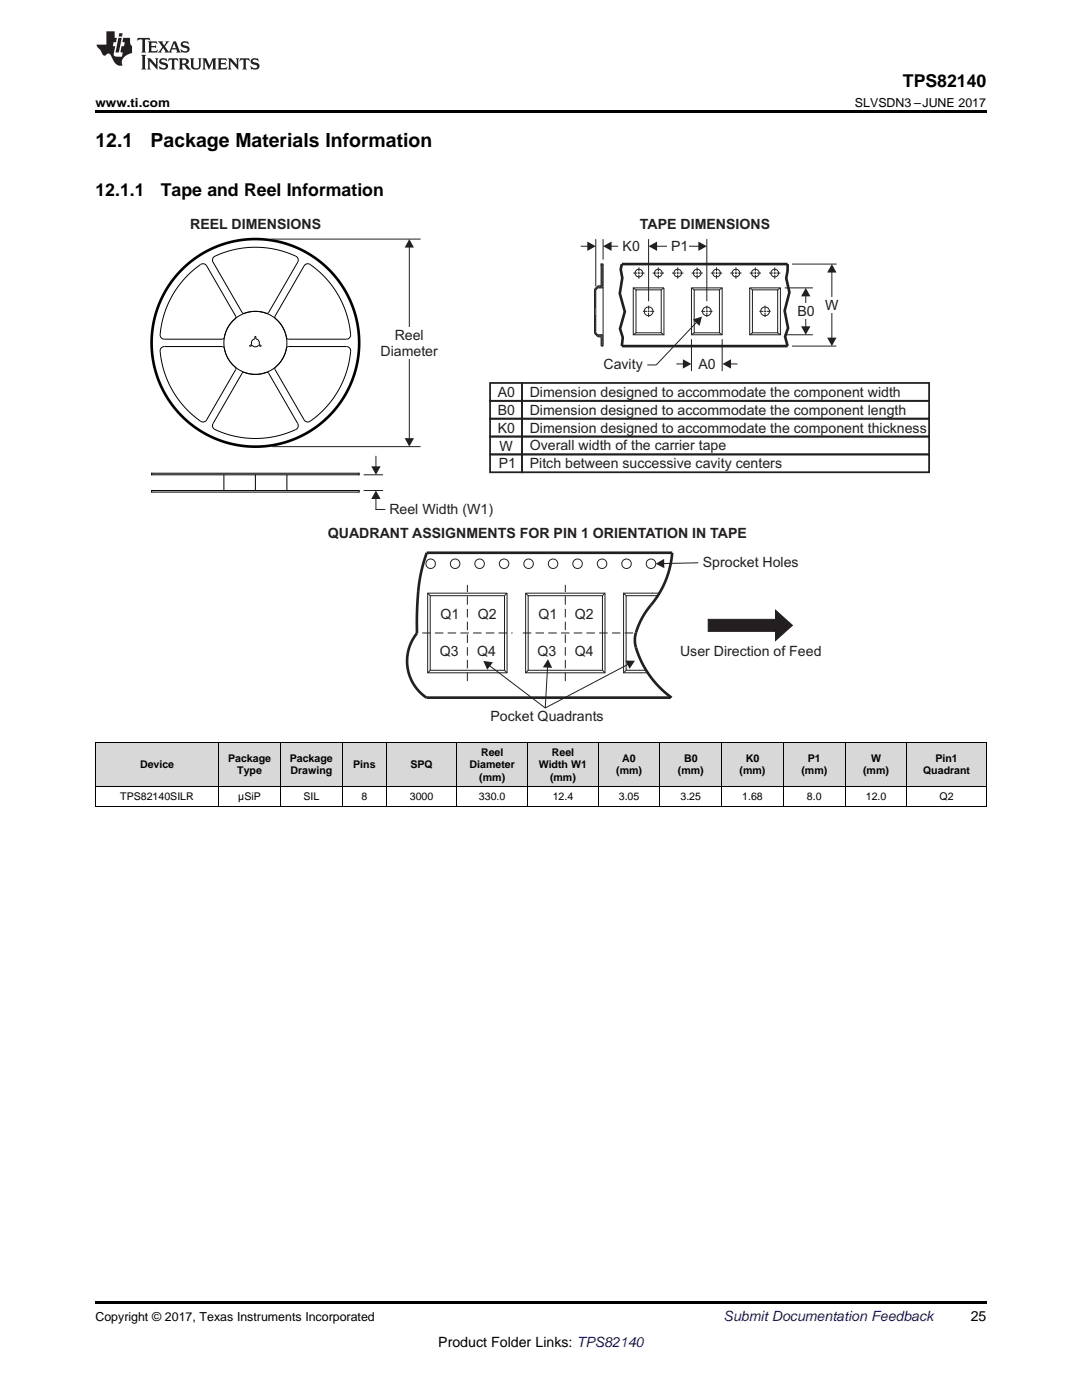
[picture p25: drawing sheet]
<svg xmlns="http://www.w3.org/2000/svg" width="216mm" height="279mm" viewBox="0 0 216 279" stroke-linecap="round" stroke-linejoin="round" font-family="sans-serif">
<defs><g id="words">
<g font-size="3.9">
<text x="19" y="29.3">12.1</text>
<text x="30.1" y="29.3">Package Materials Information</text>
</g>
<g font-size="3.5">
<text x="180.2" y="17.3">TPS82140</text>
<text x="19" y="39.2">12.1.1</text>
<text x="32.1" y="39.2">Tape and Reel Information</text>
</g>
<g font-size="2.8" fill="#231f20">
<text x="38" y="45.7">REEL DIMENSIONS</text>
<text x="127.7" y="45.7">TAPE DIMENSIONS</text>
<text x="124.2" y="50.1">K0</text>
<text x="133.9" y="50.1">P1</text>
<text x="159.1" y="63.1">B0</text>
<text x="164.7" y="61.9">W</text>
<text x="75.9" y="71">Diameter</text>
<text x="78.8" y="67.8">Reel</text>
<text x="120.4" y="73.6">Cavity</text>
<text x="139.4" y="73.6">A0</text>
<text x="99.3" y="82.8">B0</text>
<text x="99.3" y="79.2">A0</text>
<text x="105.7" y="82.8">Dimension designed to accommodate the component length</text>
<text x="105.7" y="79.2">Dimension designed to accommodate the component width</text>
<text x="99.3" y="86.3">K0</text>
<text x="99.7" y="89.9">W</text>
<text x="105.7" y="86.3">Dimension designed to accommodate the component thickness</text>
<text x="105.7" y="89.8">Overall width of the carrier tape</text>
<text x="99.5" y="93.5">P1</text>
<text x="105.7" y="93.5">Pitch between successive cavity centers</text>
<text x="65.4" y="107.5">QUADRANT ASSIGNMENTS FOR PIN 1 ORIENTATION IN TAPE</text>
<text x="77.7" y="102.7">Reel Width (W1)</text>
<text x="140.2" y="113.1">Sprocket Holes</text>
<text x="87.9" y="123.5">Q1</text>
<text x="95.4" y="123.6">Q2</text>
<text x="107.5" y="123.6">Q1</text>
<text x="114.7" y="123.6">Q2</text>
<text x="87.7" y="131">Q3</text>
<text x="95.2" y="131">Q4</text>
<text x="107.3" y="131">Q3</text>
<text x="114.7" y="131">Q4</text>
<text x="135.7" y="130.8">User Direction of Feed</text>
<text x="97.9" y="143.8">Pocket Quadrants</text>
</g>
<text font-size="2.8" fill="#0000c8" x="144.4" y="263.6">Submit Documentation Feedback</text>
<g font-size="2.8">
<text x="193.7" y="263.6">25</text>
<text x="87.5" y="268.9">Product Folder Links: TPS82140</text>
</g>
<g font-size="2.5">
<text x="19" y="21.4">www.ti.com</text>
<text x="170.6" y="21.4">SLVSDN3 –JUNE 2017</text>
<text x="19" y="263.6">Copyright © 2017, Texas Instruments Incorporated</text>
</g>
<g font-size="2.1">
<text x="27.9" y="153.3">Device</text>
<text x="45.5" y="152.1">Package</text>
<text x="47.3" y="154.6">Type</text>
<text x="57.8" y="152.1">Package</text>
<text x="58" y="154.6">Drawing</text>
<text x="70.5" y="153.3">Pins</text>
<text x="81.9" y="153.3">SPQ</text>
<text x="93.7" y="153.3">Diameter</text>
<text x="95.6" y="155.8">(mm)</text>
<text x="96" y="150.8">Reel</text>
<text x="107.5" y="153.3">Width W1</text>
<text x="109.7" y="155.8">(mm)</text>
<text x="110.1" y="150.8">Reel</text>
<text x="122.9" y="154.6">(mm)</text>
<text x="124.2" y="152.1">A0</text>
<text x="135.3" y="154.6">(mm)</text>
<text x="136.5" y="152.1">B0</text>
<text x="147.6" y="154.6">(mm)</text>
<text x="148.8" y="152.1">K0</text>
<text x="159.9" y="154.6">(mm)</text>
<text x="161.2" y="152.1">P1</text>
<text x="172.2" y="154.6">(mm)</text>
<text x="173.8" y="152.1">W</text>
<text x="184.2" y="154.6">Quadrant</text>
<text x="186.7" y="152.1">Pin1</text>
<text x="24" y="159.7">TPS82140SILR</text>
<text x="47.6" y="159.7">µSiP</text>
<text x="60.5" y="159.7">SIL</text>
<text x="72.1" y="159.7">8</text>
<text x="81.8" y="159.7">3000</text>
<text x="95.6" y="159.7">330.0</text>
<text x="110.3" y="159.7">12.4</text>
<text x="123.5" y="159.7">3.05</text>
<text x="135.8" y="159.7">3.25</text>
<text x="148.1" y="159.7">1.68</text>
<text x="161" y="159.7">8.0</text>
<text x="172.8" y="159.7">12.0</text>
<text x="187.5" y="159.7">Q2</text>
</g>
</g></defs>
<g fill="#d8d8d8">
<path d="M19 148.2h24.7v8.9h-24.7z"/>
<path d="M43.7 148.2h12.3v8.9h-12.3z"/>
<path d="M56 148.2h12.3v8.9h-12.3z"/>
<path d="M68.3 148.2h8.8v8.9h-8.8z"/>
<path d="M77.1 148.2h14.1v8.9h-14.1z"/>
<path d="M91.2 148.2h14.1v8.9h-14.1z"/>
<path d="M105.3 148.2h14.1v8.9h-14.1z"/>
<path d="M119.4 148.2h12.3v8.9h-12.3z"/>
<path d="M131.7 148.2h12.3v8.9h-12.3z"/>
<path d="M144 148.2h12.4v8.9h-12.4z"/>
<path d="M156.4 148.2h12.3v8.9h-12.3z"/>
<path d="M168.7 148.2h12.3v8.9h-12.3z"/>
<path d="M181 148.2h15.8v8.9h-15.8z"/>
</g>
<path d="M19 259.7h177.8v.5h-177.8z" fill="#000"/>
<g fill="none" stroke="#000" stroke-width=".2">
<path d="M19 157h177.8M19 148.1h177.8M19.1 148.2v12.8M43.6 148.2v12.8M55.9 148.2v12.8M68.3 148.2v12.8M77.1 148.2v12.8M91.1 148.2v12.8M105.3 148.2v12.8M119.3 148.2v12.8M131.6 148.2v12.8M144 148.2v12.8"/>
<path d="M156.3 148.2v12.8M168.6 148.2v12.8M180.9 148.2v12.8M196.8 148.2v12.8M19 161h177.8"/>
</g>
<path d="M97.8 76.4h6.4v3.6h-6.4zM97.8 80h6.4v3.6h-6.4zM97.8 83.6h6.4v3.5h-6.4z" fill="none" stroke="#231f20" stroke-width=".35"/>
<path d="M81.7 49.3v38.3" fill="none" stroke="#231f20" stroke-width=".2"/>
<g fill="#231f20">
<path d="M80.7 87.4h1.9l-.9 1.7z"/>
<path d="M81.7 47.7l.9 1.7h-1.9z"/>
</g>
<circle cx="51" cy="68.4" r="20.7" fill="none" stroke="#000" stroke-width=".53"/>
<g fill="none" stroke="#000" stroke-width=".2">
<path d="M37.4 55l2.7-2.3 .5-.1 .5 .2 6 10.4a.82 .82 0 0 1-.6 .8l-.9 1.2-.7 1.5a.8 .8 0 0 1-.5 1h-11.6l-.4-.1-.3-.3-.1-.5 .3-2.4 1.1-3.5 1.7-3zM42.7 51.3l1.7-.8 2-.6 2.1-.4 2.3-.2 2.4 .2 2.1 .3 2.3 .7 1.7 .8 .2 .5-.1 .5-5.8 10.1a.82 .82 0 0 1-1.1-.1l-1.5-.2-1.6 .2a.82 .82 0 0 1-1 .1l-5.9-10.1-.1-.6zM60.8 52.9l.4-.2h.5l1.5 1.1 2 2 1.8 2.3 1.2 2.1 .9 2.2 .6 2.3 .2 2.3-.3 .5-.5 .2h-11.6a.82 .82 0 0 1-.5-1l-.6-1.5-1-1.2a.83 .83 0 0 1-.5-.8zM32.2 69.4l.6-.2h11.7a.82 .82 0 0 1 .4 .9l.6 1.4 1 1.3a.8 .8 0 0 1 .6 .9l-5.9 10.1-.4 .4h-.5l-1.7-1.3-1.6-1.4-1.5-1.9-1.3-2-1.1-2.4-.7-2.2-.4-2.9zM48.3 74.5l.1-.1a.82 .82 0 0 1 1 .1l1.5 .2 1.6-.2a.82 .82 0 0 1 1.1-.1l5.8 10.1 .1 .6-.4 .6-2.8 1-2.6 .6-2.6 .2-2.4-.1-2.8-.6-3.1-1.1-.4-.6 .1-.6zM50.9 67.2h.2v.4l.5 .4 .1 .7 .4 .2v.2l-.5-.2-.6 .3-.4-.1-.3-.2-.5 .2 .4-.4 .1-.7 .6-.4zM57.3 69.3l.3-.1h11.5l.6 .2 .3 .7-.5 2.9-.8 2.5-1 2.1-1.5 2.2-1.7 2-2.6 2.3-.7 .1-.5-.4-5.8-10.1a.83 .83 0 0 1 .5-.9l1.2-1.6zM30.3 97.9h41.4v.3h-41.4zM30.3 94.4h41.4v.4h-41.4zM44.7 94.8v3.1M51 94.8v3.1M57.2 94.8v3.1"/>
<circle cx="51" cy="68.4" r="6.3"/>
</g>
<path d="M54 47.7h29.9M54.3 89.1h29.6M72.6 94.8h3.8M72.6 97.9h3.8M75 99.4v2.3" fill="none" stroke="#231f20" stroke-width=".2"/>
<path d="M75 97.9l.9 1.7h-1.8z" fill="#231f20"/>
<path d="M160.8 59v6.3M75 101.7h1.8" fill="none" stroke="#231f20" stroke-width=".2"/>
<path d="M104.2 80h81.2v3.6h-81.2zM104.2 76.4h81.2v3.6h-81.2zM97.8 87.1h6.4v3.6h-6.4zM97.8 90.7h6.4v3.6h-6.4zM104.2 83.6h81.2v3.5h-81.2zM104.2 87.1h81.2v3.6h-81.2zM104.2 90.7h81.2v3.6h-81.2z" fill="none" stroke="#231f20" stroke-width=".35"/>
<g fill="#231f20">
<path d="M160.8 57.5l.9 1.6h-1.8z"/>
<path d="M159.9 65.1h1.8l-.9 1.7z"/>
</g>
<path d="M166 54.2v13.3" fill="none" stroke="#231f20" stroke-width=".2"/>
<g fill="#231f20">
<path d="M166 52.7l.9 1.7h-1.8z"/>
<path d="M165.1 67.4h1.8l-.9 1.7z"/>
</g>
<path d="M131 49.1h8.5" fill="none" stroke="#231f20" stroke-width=".2"/>
<g fill="#231f20">
<path d="M129.4 49.1l1.7-.9v1.9z"/>
<path d="M139.3 48.2l1.7 .9-1.7 1z"/>
</g>
<path d="M124.1 52.7h33.1v1.3l-.3 1.5 .6 2.8-.9 3.7 .6 3.5-.5 1.7 .5 1.9h-33.1l.2-1.8-.6-1.7 1-3.4-1-3.6 .5-3.1-.3-1.8z" fill="none" stroke="#231f20" stroke-width=".53"/>
<g fill="none" stroke="#231f20" stroke-width=".2">
<path d="M118.9 47.7v9.5M118.9 58.1l-.3 .2M118.9 58.4l-.3 .2M118.9 58.7l-.3 .2M118.9 59l-.3 .3M118.9 59.3l-.3 .3M118.9 59.6l-.3 .3M118.9 59.9l-.3 .3M119.6 57l-1 1M119.9 57l-.4 .5M119.9 52.7h.4v16.4h-.4v-1.9h-.6l-.7-.6v-8.9l.7-.7h.6zM120.2 52.7l-.3 .2"/>
<path d="M120.3 57.5h-1l-.4 .3v8.6l.4 .4M120.3 47.7v4.1M120.3 52.8l-.4 .4M120.3 53.1l-.4 .4M120.3 53.5l-.4 .4M120.3 53.8l-.4 .4M120.3 54.1l-.4 .4M120.3 54.4l-.4 .4M120.3 54.7l-.4 .4M120.3 55l-.4 .4M120.3 55.3l-.4 .4M120.3 55.7l-.4 .4"/>
<path d="M120.3 56l-.4 .4M120.3 56.3l-.4 .4M120.3 56.6l-.4 .4M120.3 56.9l-.5 .6M120.3 57.2l-.2 .3M126.4 54.5h.8M126.4 57.5h6.1v9.3h-6.1zM126.4 57.5l.5 .3M126.9 57.8h5v8.6h-5zM127.3 54.5h.4M127.5 53.4v.8M127.5 54.3v.4"/>
<path d="M127.5 54.8v.8M127.8 54.5h.8M129.4 47.7v12.4M130.2 54.5h.8M131.2 54.5h.4M131.4 53.4v.8M131.4 54.3v.4M131.4 54.8v.8M131.7 54.5h.8M132.5 57.5l-.6 .3M134.1 54.5h.8M135 54.5h.4"/>
<path d="M135.2 53.4v.8M135.2 54.3v.4M135.2 54.8v.8M135.6 54.5h.8M138 54.5h.8M138 57.5h6.1v9.3h-6.1zM138 57.5l.5 .3M138.5 57.8h5.1v8.6h-5.1zM138.9 54.5h.4M139.1 53.4v.8M139.1 54.3v.4M139.1 54.8v.8"/>
<path d="M139.4 54.5h.8M141 47.7v12.4M141.8 54.5h.9M142.8 54.5h.4M143 53.4v.8M143 54.3v.4M143 54.8v.8M143.3 54.5h.8M144.1 57.5l-.5 .3M145.7 54.5h.8M146.7 54.5h.3M146.8 53.4v.8"/>
<path d="M146.8 54.3v.4M146.8 54.8v.8M147.2 54.5h.8M149.6 54.5h.8M149.6 57.5h6.1v9.3h-6.1zM149.6 57.5l.5 .3M150.1 57.8h5.1v8.6h-5.1zM150.5 54.5h.4M150.7 53.4v.8M150.7 54.3v.4M150.7 54.8v.8M151 54.5h.8"/>
<path d="M153.5 54.5h.8M154.4 54.5h.4M154.6 53.4v.8M154.6 54.3v.4M154.6 54.8v.8M154.9 54.5h.8M155.7 57.5l-.5 .3M156.6 57.5h5.6M158 52.7h8.9M118.6 61.3h.3M118.7 63h.2M118.9 60.3l-.3 .2"/>
<path d="M118.9 60.6l-.3 .2M118.9 60.9l-.3 .2M118.9 61.2l-.1 .1M118.9 63.1l-.3 .2M118.9 63.4l-.3 .3M118.9 63.7l-.3 .3M118.9 64l-.3 .3M118.9 64.3l-.3 .3M118.9 64.7l-.3 .2M118.9 65l-.3 .2M118.9 65.3l-.3 .2M118.9 65.6l-.3 .3"/>
<path d="M118.9 65.9l-.3 .3M118.9 66.2l-.3 .3M118.9 66.5l-.2 .2M119.1 66.6l-.2 .2M119.3 66.8l-.2 .2M119.3 66.8h1M119.6 66.8l-.4 .3M119.9 66.8l-.4 .4M120.2 66.8l-.4 .4M120.3 67l-.4 .4M120.3 67.3l-.4 .4M120.3 67.6l-.4 .4"/>
<path d="M120.3 67.9l-.4 .4M120.3 68.2l-.4 .4M120.3 68.5l-.4 .4M120.3 68.9l-.2 .2M126.9 66.4l-.5 .4M128.3 62.1h.8M129.2 62.1h.4M129.4 61v.8M129.4 61.9v.4M129.4 62.5v.8M129.7 62.1h.8M131.9 66.4l.6 .4"/>
<path d="M138 67.7v6.4M138.5 66.4l-.5 .4M139 64.3l-8.1 8.5M139.9 62.1h.8M140.8 62.1h.4M141 61v.8M141 61.9v.4M141 62.5v.8M141.4 62.1h.8M143.6 66.4l.5 .4M144.1 67.7v6.4M150.1 66.4l-.5 .4"/>
<path d="M151.5 62.1h.8M152.5 62.1h.4M152.7 61v.8M152.7 61.9v.4M152.7 62.5v.8M153 62.1h.8M155.2 66.4l.5 .4M156.6 66.8h5.6M158 69.1h8.9"/>
<circle cx="127.5" cy="54.5" r=".76"/>
<circle cx="131.4" cy="54.5" r=".76"/>
<circle cx="135.2" cy="54.5" r=".76"/>
<circle cx="139.1" cy="54.5" r=".76"/>
<circle cx="143" cy="54.5" r=".76"/>
<circle cx="146.8" cy="54.5" r=".76"/>
<circle cx="150.7" cy="54.5" r=".76"/>
<circle cx="154.6" cy="54.5" r=".76"/>
<circle cx="129.4" cy="62.1" r=".87"/>
<circle cx="141" cy="62.1" r=".87"/>
<circle cx="152.7" cy="62.1" r=".87"/>
</g>
<path d="M138.2 63.8l1.9-.6-.5 1.8z" fill="#231f20"/>
<path d="M121.9 49.1h1.4M129.2 72.8h1.7" fill="none" stroke="#231f20" stroke-width=".2"/>
<path d="M120.3 49.1l1.7-.9v1.9z" fill="#231f20"/>
<path d="M115.9 49.1h1.4" fill="none" stroke="#231f20" stroke-width=".2"/>
<path d="M117.2 48.2l1.7 .9-1.7 1z" fill="#231f20"/>
<path d="M133.8 139.2h-48.7l-1.2-.9-1.1-1.4-.8-1.5-.6-1.6-.2-1.7 .2-1.7 .4-1.7 .8-1.5a2.49 2.49 0 0 0 .6-2.3l.1-4.5 .3-4 .6-3.1 1-3h48.9l-.4 3-1 2.8-1.4 2.7-2.4 3.2-1 1.8-1 2.4-.2 1.5 .1 1.3 .6 1.7 1.7 3.3 2.1 2.8 2.8 2.4" fill="none" stroke="#231f20" stroke-width=".53"/>
<g fill="none" stroke="#231f20" stroke-width=".2">
<path d="M85.3 118.4h15.9v15.9h-15.9zM85.8 118.9h14.9v14.9h-14.9zM104.9 118.4h15.8v15.9h-15.8zM105.4 118.9h14.8v14.9h-14.8zM130 118.9h-5.1v14.9h2.8M130.3 118.4h-5.9v15.9h3.6M139.3 112.3l-6.9 .2"/>
<circle cx="85.9" cy="112.5" r=".95"/>
<circle cx="90.8" cy="112.5" r=".95"/>
<circle cx="95.7" cy="112.5" r=".95"/>
<circle cx="100.6" cy="112.5" r=".95"/>
<circle cx="105.5" cy="112.5" r=".95"/>
<circle cx="110.4" cy="112.5" r=".95"/>
<circle cx="115.2" cy="112.5" r=".95"/>
<circle cx="120.1" cy="112.5" r=".95"/>
<circle cx="125" cy="112.5" r=".95"/>
<circle cx="129.9" cy="112.5" r=".95"/>
</g>
<path d="M84.2 126.3h18.1M93.3 135.9v-19.2M112.8 135.9v-19.2M126.3 126.3h-22.5" fill="none" stroke="#231f20" stroke-width=".2" stroke-dasharray="1.7 .8" stroke-linecap="butt"/>
<path d="M130.8 112.5l1.7-1 .1 1.9z" fill="#231f20"/>
<path d="M85.3 118.4l.5 .5M101.2 118.4l-.5 .5M104.9 118.4l.5 .5M120.7 118.4l-.5 .5M124.4 118.4l.5 .5M85.8 133.8l-.5 .5M97.7 132.8l11.1 8.5M100.7 133.8l.5 .5M105.4 133.8l-.5 .5M120.2 133.8l.5 .5M124.9 133.8l-.5 .5" fill="none" stroke="#231f20" stroke-width=".2"/>
<path d="M96.4 131.9l1.9 .3-1.1 1.5z" fill="#231f20"/>
<path d="M109.3 133.1l-.5 8.2" fill="none" stroke="#231f20" stroke-width=".2"/>
<path d="M109.3 131.5l.9 1.8-1.9-.1z" fill="#231f20"/>
<path d="M125.3 132.6l-16.5 8.7" fill="none" stroke="#231f20" stroke-width=".2"/>
<path d="M124.8 131.8l1.9 .1-1.1 1.6z" fill="#231f20"/>
<path d="M135 72.6h1.4" fill="none" stroke="#231f20" stroke-width=".2"/>
<path d="M136.3 71.7l1.7 .9-1.7 1z" fill="#231f20"/>
<path d="M145.7 72.6h1.5" fill="none" stroke="#231f20" stroke-width=".2"/>
<path d="M144.2 72.6l1.7-.9v1.9z" fill="#231f20"/>
<path d="M75 91v2.2" fill="none" stroke="#231f20" stroke-width=".2"/>
<path d="M74.1 93.1h1.8l-.9 1.7z" fill="#231f20"/>
<path d="M130 118.9h1.3M130.3 118.4h1.3M127.7 133.8h1.2M128 134.3h1.3" fill="none" stroke="#231f20" stroke-width=".2"/>
<path d="M141.3 123.6h13.4v-1.8l3.4 3-3.4 3v-1.8h-13.4z" fill-rule="evenodd" fill="#231f20"/>
<path d="M141.3 123.6h13.4v-1.8l3.4 3-3.4 3v-1.8h-13.4z" fill="none" stroke="#231f20" stroke-width=".2"/>
<g fill="#fff">
<path d="M133.1 47.6h4.2v3.1h-4.2z" fill-rule="evenodd"/>
<path d="M159.1 60.6h3.5v3.1h-3.5z" fill-rule="evenodd"/>
<path d="M164.7 59.3h2.6v3.2h-2.6z" fill-rule="evenodd"/>
<path d="M78.8 65.3h5.8v3.1h-5.8z" fill-rule="evenodd"/>
<path d="M75.9 68.4h11.5v3.2h-11.5z" fill-rule="evenodd"/>
</g>
<path d="M19 22h177.8v.5h-177.8z" fill="#000"/>
<g fill="#231f20">
<path d="M27.5 7.6l-.1 .5 .4-.2h.6v.1v2.1l-.2 .4h1l-.3-.4v-2.1l.1-.1h.5l.5 .2-.2-.5zM29.5 8.3l.2 .3v1.5l-.2 .4h1.8l.2-.6a1.04 1.04 0 0 1-1.3 .2v-.7h.6l.3 .2v-.6l-.3 .2h-.6v-.6l.8-.1 .4 .3-.2-.5zM31.5 8.3l.9 1.1-.9 1.1h.8l-.2-.2 .5-.7 .4 .7-.2 .2h1.5l-.1-.2 .1-.4h.9l.1 .4-.2 .2h1l-.3-.3-.7-1.9h-.5l-.9 2-.8-1 .9-1h-.8l.1 .3-.3 .5-.4-.6 .2-.2zM34.7 8.6l.4 1h-.7zM36.3 8.4a.63 .63 0 0 0-.2 .7 .63 .63 0 0 0 .6 .4l.6 .2 .1 .2a.75 .75 0 0 1-.7 .4 .75 .75 0 0 1-.6-.5l.1 .7 .1-.1a1.11 1.11 0 0 0 1.5-.6 1.13 1.13 0 0 0-1.2-.8l-.1-.4a1.04 1.04 0 0 1 1.2 .2l-.2-.5-.1 .1-.5-.2zM28.2 10.9l.2 .4v2.2l-.2 .4h1l-.3-.4v-2.2l.3-.4zM29.3 11.6l.3 .4v1.5l-.3 .4h.8l-.2-.4v-1.3l1.5 1.7v-1.9l.2-.4h-.7l.2 .4v.9l-1.1-1.3zM32 11.8a.62 .62 0 0 0-.2 .7 .62 .62 0 0 0 .6 .4l.6 .1 .1 .3a.76 .76 0 0 1-.7 .3 .76 .76 0 0 1-.6-.4l.1 .7 .1-.1a1.11 1.11 0 0 0 1.5-.6 1.13 1.13 0 0 0-1.2-.8l-.1-.4a1.04 1.04 0 0 1 1.2 .2l-.2-.6-.1 .1-.5-.1zM33.7 11.6l-.2 .6a.61 .61 0 0 1 .8-.3v1.6l-.2 .4h.9l-.2-.4v-1.6a.63 .63 0 0 1 .8 .3l-.2-.6zM35.6 11.6l.3 .4v1.5l-.3 .4h1l-.2-.2v-.8l.5 .2a.76 .76 0 0 0 1.2 .7l-1-1a.58 .58 0 0 0 .6-.5 .58 .58 0 0 0-.5-.6zM36.4 11.9h.1a.45 .45 0 0 1 .5 .1 .45 .45 0 0 1 .1 .5l-.7 .2zM37.9 11.6l.2 .2a2.17 2.17 0 0 0 .3 1.9 .99 .99 0 0 0 1.6-.6v-1.1l.2-.4h-.7l.2 .2a1.92 1.92 0 0 1-.2 1.8 .6 .6 0 0 1-.9-.5v-1.1l.2-.4zM40.4 11.6l.2 .4v1.5l-.2 .4h.7l-.2-.4v-1.4l.8 1.8 .8-1.8v1.4l-.2 .4h.9l-.2-.4v-1.5l.2-.4h-.8l-.6 1.5-.6-1.5zM43.4 11.6l.2 .4v1.5l-.2 .4h1.8l.2-.6a1.04 1.04 0 0 1-1.3 .1v-.6h.5l.4 .2v-.6l-.4 .2h-.5v-.7h.8l.3 .3-.1-.6zM45.5 11.6l.2 .4v1.5l-.2 .4h.7l-.2-.4v-1.3l1.5 1.7v-1.9l.2-.4h-.7l.2 .4v.9l-1.1-1.3zM47.9 11.6l-.1 .6a.61 .61 0 0 1 .8-.3v1.6l-.3 .4h1l-.3-.4 .1-1.6a.63 .63 0 0 1 .7 .3l-.1-.6zM50.2 11.8a.62 .62 0 0 0-.2 .7 .62 .62 0 0 0 .6 .4l.6 .1 .2 .3a.76 .76 0 0 1-.8 .3 .76 .76 0 0 1-.6-.4l.1 .7 .2-.1a1.11 1.11 0 0 0 1.5-.6 1.13 1.13 0 0 0-1.3-.8l-.1-.4a1.04 1.04 0 0 1 1.2 .2l-.1-.6-.2 .1-.5-.1z"/>
<path d="M21.2 6.3v2.6h-1.9l.1 .4 .7 .9a.91 .91 0 0 0 1 .8 .56 .56 0 0 1 .5-.3 .56 .56 0 0 1 .5 .3l.4 .8a1.53 1.53 0 0 0 1.9 1.2 1.54 1.54 0 0 1 1-2.1l.9-.3v-1.4a1.52 1.52 0 0 1-.3-1.6h-1.4l-.2 .8h.5l-.2 .8h-.4l-.2 1v.2l.4 .1-.2 .8a1.93 1.93 0 0 1-1.6-.3l.3-1.8h-.5l.2-.8h.4l.2-.8h-.4v-1.3zM23.6 7.6l-.6 2.9h.7l.6-2.9zM23.8 6.6l-.1 .7h.6l.2-.7z"/>
</g>
<use href="#words"/>
</svg>
